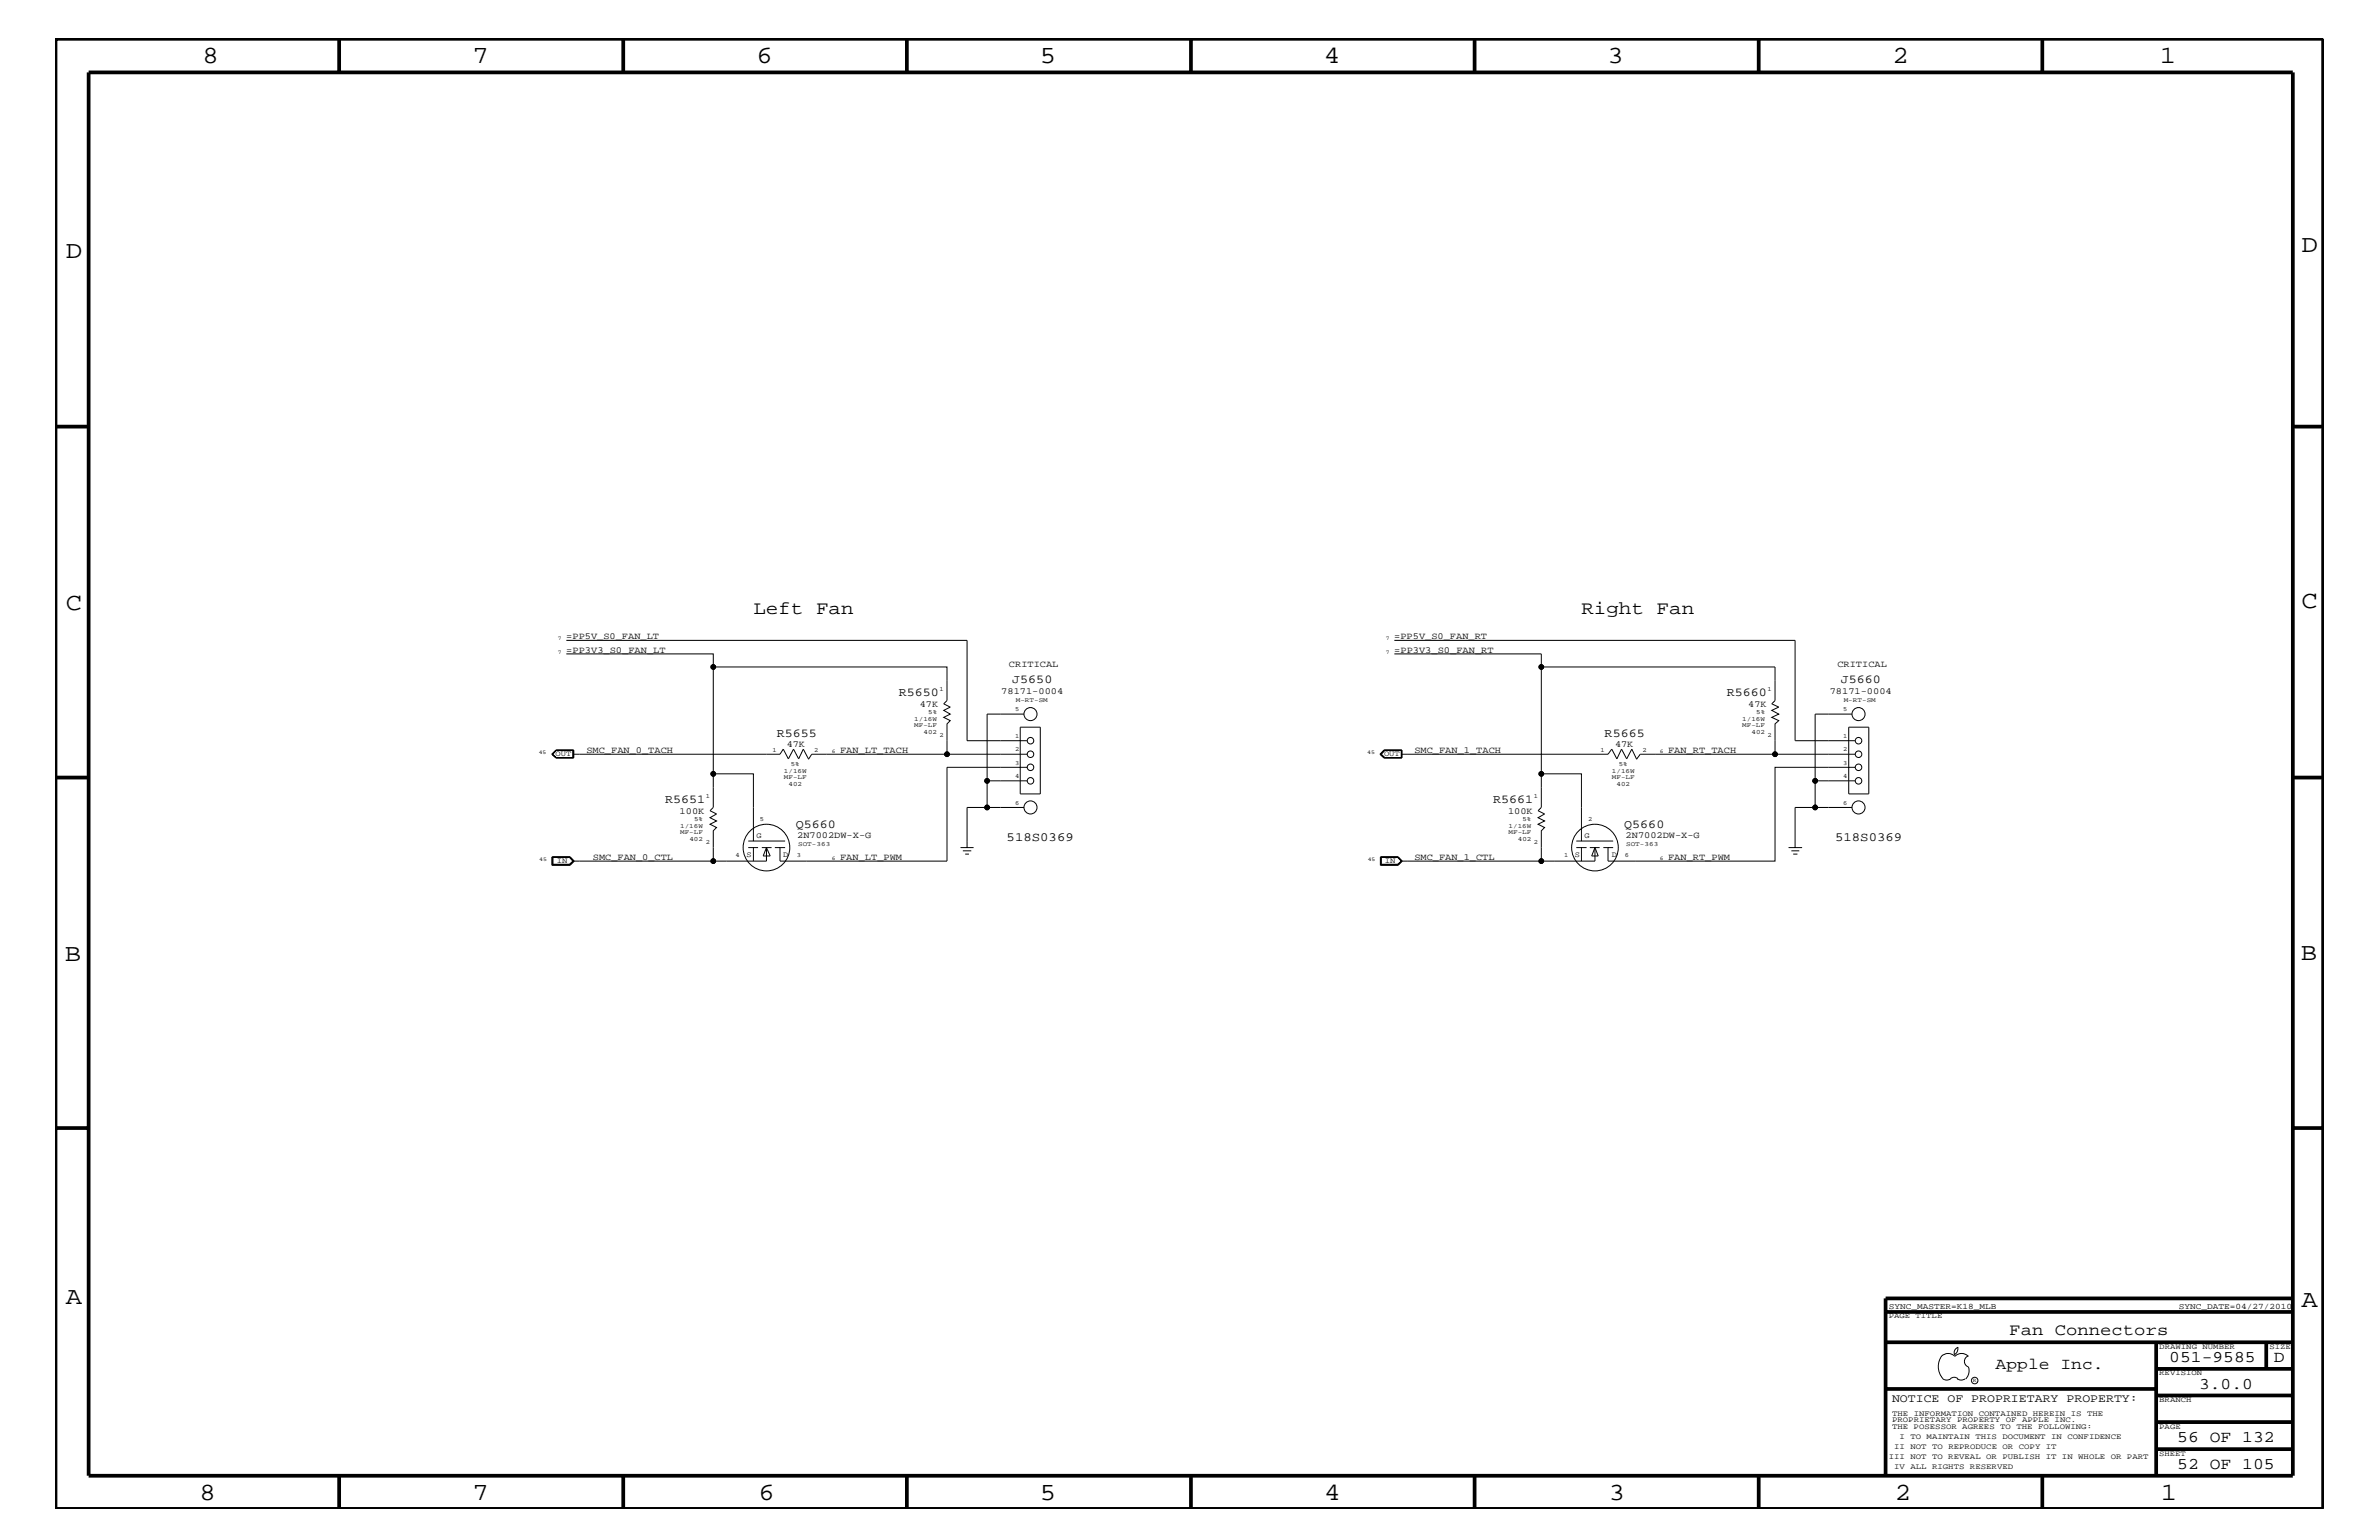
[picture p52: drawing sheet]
<svg xmlns="http://www.w3.org/2000/svg" width="432mm" height="279mm" viewBox="0 0 432 279" stroke-linecap="round" stroke-linejoin="round" font-family="sans-serif">
<defs><g id="words">
<g font-size="4.5">
<text x="36.7" y="11.5">8</text>
<text x="85.8" y="11.5">7</text>
<text x="137.3" y="11.5">6</text>
<text x="188.7" y="11.5">5</text>
<text x="240.3" y="11.5">4</text>
<text x="291.8" y="11.5">3</text>
<text x="343.5" y="11.5">2</text>
<text x="392" y="11.5">1</text>
<text x="11.9" y="46.8">D</text>
<text x="417.7" y="45.7">D</text>
<text x="11.9" y="110.6">C</text>
<text x="417.8" y="110.3">C</text>
<text x="11.8" y="174.3">B</text>
<text x="417.6" y="174.2">B</text>
<text x="11.9" y="236.7">A</text>
<text x="417.8" y="237.1">A</text>
<text x="36.2" y="272.1">8</text>
<text x="85.8" y="272.1">7</text>
<text x="137.7" y="272.1">6</text>
<text x="188.7" y="272.1">5</text>
<text x="240.4" y="272.1">4</text>
<text x="292" y="272.1">3</text>
<text x="343.9" y="272.1">2</text>
<text x="392.2" y="272.1">1</text>
</g>
<g font-size="3.4">
<text x="136.7" y="111.4">Left Fan</text>
<text x="287" y="111.4">Right Fan</text>
</g>
<g font-size="3">
<text x="364.7" y="242.3">Fan Connectors</text>
<text x="362.2" y="248.4">Apple Inc.</text>
<text x="393.7" y="247.1">051-9585</text>
<text x="399.2" y="252">3.0.0</text>
<text x="412.7" y="247.1">D</text>
<text x="395.2" y="261.6">56 OF 132</text>
<text x="395.2" y="266.6">52 OF 105</text>
</g>
<g font-size="2.3">
<text x="182.7" y="152.6">518S0369</text>
<text x="333.1" y="152.6">518S0369</text>
</g>
<g font-size="2.2">
<text x="183.7" y="124">J5650</text>
<text x="334.1" y="124">J5660</text>
<text x="163.2" y="126.4">R5650</text>
<text x="313.4" y="126.4">R5660</text>
<text x="141" y="133.8">R5655</text>
<text x="291.3" y="133.8">R5665</text>
<text x="120.7" y="145.7">R5651</text>
<text x="271" y="145.7">R5661</text>
<text x="144.4" y="150.1">Q5660</text>
<text x="294.8" y="150.1">Q5660</text>
</g>
<text font-size="2.1" x="343.4" y="254.4">NOTICE OF PROPRIETARY PROPERTY:</text>
<g font-size="1.7">
<text x="102.8" y="115.9">=PP5V_S0_FAN_LT</text>
<text x="102.8" y="118.4">=PP3V3_S0_FAN_LT</text>
<text x="253.1" y="115.9">=PP5V_S0_FAN_RT</text>
<text x="253.1" y="118.4">=PP3V3_S0_FAN_RT</text>
<text x="181.7" y="125.9">78171-0004</text>
<text x="183.1" y="121">CRITICAL</text>
<text x="332.1" y="125.9">78171-0004</text>
<text x="333.5" y="121">CRITICAL</text>
<text x="167" y="128.2">47K</text>
<text x="317.3" y="128.2">47K</text>
<text x="106.4" y="136.6">SMC_FAN_0_TACH</text>
<text x="142.8" y="135.5">47K</text>
<text x="152.5" y="136.6">FAN_LT_TACH</text>
<text x="256.7" y="136.6">SMC_FAN_1_TACH</text>
<text x="293.2" y="135.5">47K</text>
<text x="302.8" y="136.6">FAN_RT_TACH</text>
<text x="123.4" y="147.6">100K</text>
<text x="273.7" y="147.6">100K</text>
<text x="107.6" y="156">SMC_FAN_0_CTL</text>
<text x="144.7" y="152">2N7002DW-X-G</text>
<text x="152.5" y="156">FAN_LT_PWM</text>
<text x="256.7" y="156">SMC_FAN_1_CTL</text>
<text x="295.1" y="152">2N7002DW-X-G</text>
<text x="302.8" y="156">FAN_RT_PWM</text>
</g>
<g font-size="1.5">
<text x="342.8" y="237.4">SYNC_MASTER=K18_MLB</text>
<text x="395.5" y="237.4">SYNC_DATE=04/27/2010</text>
</g>
<g font-size="1.4">
<text x="100.8" y="137.2">OUT</text>
<text x="251.2" y="137.2">OUT</text>
<text x="135.5" y="155.6">S</text>
<text x="137.3" y="152">G</text>
<text x="142.2" y="155.6">D</text>
<text x="285.8" y="155.6">S</text>
<text x="287.6" y="152">G</text>
<text x="292.5" y="155.6">D</text>
<text x="101.1" y="156.6">IN</text>
<text x="251.4" y="156.6">IN</text>
<text x="342.8" y="239.2">PAGE TITLE</text>
<text x="391.9" y="244.7">DRAWING NUMBER</text>
<text x="411.9" y="244.7">SIZE</text>
<text x="391.9" y="249.5">REVISION</text>
<text x="343.4" y="256.8">THE INFORMATION CONTAINED HEREIN IS THE</text>
<text x="391.9" y="254.4">BRANCH</text>
<text x="343.4" y="259.3">THE POSESSOR AGREES TO THE FOLLOWING:</text>
<text x="343.4" y="258">PROPRIETARY PROPERTY OF APPLE INC.</text>
<text x="343.8" y="262.9">II NOT TO REPRODUCE OR COPY IT</text>
<text x="344.8" y="261.1">I TO MAINTAIN THIS DOCUMENT IN CONFIDENCE</text>
<text x="391.9" y="259.3">PAGE</text>
<text x="342.8" y="264.7">III NOT TO REVEAL OR PUBLISH IT IN WHOLE OR PART</text>
<text x="343.8" y="266.6">IV ALL RIGHTS RESERVED</text>
<text x="391.9" y="264.1">SHEET</text>
</g>
<g font-size="1.2">
<text x="170.5" y="125.3">1</text>
<text x="320.8" y="125.3">1</text>
<text x="165.9" y="131.9">MF-LF</text>
<text x="165.9" y="130.8">1/16W</text>
<text x="168.5" y="129.6">5%</text>
<text x="184.2" y="129.1">5</text>
<text x="184.4" y="127.4">M-RT-SM</text>
<text x="316.2" y="131.9">MF-LF</text>
<text x="316.2" y="130.8">1/16W</text>
<text x="318.8" y="129.6">5%</text>
<text x="334.5" y="129.1">5</text>
<text x="334.6" y="127.4">M-RT-SM</text>
<text x="140.2" y="136.4">1</text>
<text x="147.7" y="136.4">2</text>
<text x="167.6" y="133.2">402</text>
<text x="170.5" y="133.8">2</text>
<text x="184.2" y="133.9">1</text>
<text x="184.2" y="136.3">2</text>
<text x="290.5" y="136.4">1</text>
<text x="298.1" y="136.4">2</text>
<text x="317.9" y="133.2">402</text>
<text x="320.8" y="133.8">2</text>
<text x="334.5" y="133.9">1</text>
<text x="334.5" y="136.3">2</text>
<text x="142.3" y="141.4">MF-LF</text>
<text x="142.3" y="140.2">1/16W</text>
<text x="143.1" y="142.6">402</text>
<text x="143.6" y="139">5%</text>
<text x="184.2" y="138.7">3</text>
<text x="184.2" y="141.2">4</text>
<text x="292.6" y="141.4">MF-LF</text>
<text x="292.6" y="140.2">1/16W</text>
<text x="293.4" y="142.6">402</text>
<text x="293.8" y="139">5%</text>
<text x="334.5" y="138.7">3</text>
<text x="334.5" y="141.2">4</text>
<text x="126" y="149">5%</text>
<text x="128.1" y="144.7">1</text>
<text x="137.9" y="149">5</text>
<text x="184.2" y="146">6</text>
<text x="276.4" y="149">5%</text>
<text x="278.4" y="144.7">1</text>
<text x="288.3" y="149">2</text>
<text x="334.5" y="146">6</text>
<text x="123.4" y="151.3">MF-LF</text>
<text x="123.4" y="150.1">1/16W</text>
<text x="125.1" y="152.6">402</text>
<text x="128.1" y="153.2">2</text>
<text x="133.5" y="155.6">4</text>
<text x="144.6" y="155.6">3</text>
<text x="144.9" y="153.4">SOT-363</text>
<text x="273.8" y="151.3">MF-LF</text>
<text x="273.8" y="150.1">1/16W</text>
<text x="275.5" y="152.6">402</text>
<text x="278.4" y="153.2">2</text>
<text x="283.9" y="155.6">1</text>
<text x="294.9" y="155.6">6</text>
<text x="295.1" y="153.4">SOT-363</text>
</g>
<g font-size="1">
<text x="101.3" y="118.6">7</text>
<text x="101.3" y="116.2">7</text>
<text x="251.6" y="118.6">7</text>
<text x="251.6" y="116.2">7</text>
<text x="97.8" y="136.8">45</text>
<text x="151" y="136.6">6</text>
<text x="248.2" y="136.8">45</text>
<text x="301.3" y="136.6">6</text>
<text x="151" y="156">6</text>
<text x="301.3" y="156">6</text>
<text x="97.9" y="156.2">45</text>
<text x="248.2" y="156.2">45</text>
<text x="358.1" y="250.7">R</text>
</g>
</g></defs>
<g fill="none" stroke="#000" stroke-width=".18">
<path d="M102.8 118.6h26.7v2.4h42.4v6.1l-.6 .6 1.2 .6-1.2 .6 1.2 .7-1.2 .6 1.2 .5-.6 .6v5.5h14.5M102.8 116.2h72.7v18.2h10.9M253.1 116.2h72.7v18.2h10.9M253.1 118.6h26.7v21.8M100.2 136.8l.7-.7h3.2v1.4h-3.2zM100.9 136.2h3.2M100.9 136.2l-.6 .6 .6 .6M100.9 137.4h3.2M104 136.8h37.6l.6-.9 .9 1.8 .9-1.8 1 1.8 .8-1.8 .9 1.8M104 136.2v1.2M104.1 136.1v1.4M129.5 121v19.4h7.2v12.2"/>
<path d="M171.9 136.8h-24.6l-.6 1M185.2 131.9h3.6v12.1h-3.6zM185.9 129.6h-6.7v12.1h7.2M186.4 139.2h-14.5v17h-30.3v-2.4M251.2 136.1h3.2v1.4h-3.2M251.2 136.1l-.7 .7 .7 .7M251.3 136.2l-.6 .6 .6 .6M251.3 136.2l-.7 .6 .7 .6M251.3 136.2h3.1v1.2h-3.1M254.4 136.8h37.5l.6-.9 1 1.8 .8-1.8 1 1.8 .9-1.8 .8 1.8M279.8 121h42.4v6.1l-.6 .6 1.3 .6-1.3 .6 1.3 .7-1.3 .6 1.3 .5-.7 .6v5.5h14.5M322.2 136.8h-24.5l-.7 1"/>
<path d="M335.6 131.9h3.6v12.1h-3.6zM336.1 129.6h-6.6v12.1h7.2M336.7 139.2h-14.5v17h-30.3v-2.4M100.2 155.5h3.3l.7 .7-.7 .8h-3.3zM103.4 155.6l.7 .6-.7 .6M103.4 155.6l.6 .6M103.4 155.6h-3.1v1.2h3.1M103.5 155.5l.6 .7-.6 .7h-3.2v-1.4M104 156.2l-.6 .6M129.5 140.4v6.1l-.6 .6 1.2 .6-1.2 .7 1.2 .5-1.2 .6 1.2 .6-.6 .6v5.5M135.8 153.8h1.8M135.8 152.6h6.7"/>
<path d="M136.7 153.8v2.4M138.3 153.8h1.7M139.1 153.8v2.4h-35.1M139.1 153.8l.7 1.5h-1.3zM140.6 153.8h1.9M174.3 153.8h2.4M174.8 154.4h1.5M175.2 155h.7M179.2 141.7v4.8h6.7M179.2 146.5h-3.7v7.3M250.5 155.5h3.3l.7 .7-.7 .8h-3.3zM250.6 155.6h3.2l.6 .6"/>
<path d="M250.7 155.6v1.2M253.7 155.6l.7 .6M253.8 155.5l.6 .7-.6 .7h-3.2v-1.4M254.4 156.2l-.6 .6h-3.2M254.4 156.2l-.7 .6M286.1 153.8h1.9M286.1 152.6h6.7M287 152.6v-12.2h-7.2v6.1l-.6 .6 1.1 .6-1.1 .7 1.1 .5-1.1 .6 1.1 .6-.5 .6v5.5M287 153.8v2.4M288.6 153.8h1.7M289.5 153.8v2.4h-35.1M289.5 153.8l.6 1.5h-1.2z"/>
<path d="M291 153.8h1.8M324.6 153.8h2.5M325.1 154.4h1.5M325.5 155h.7M329.5 141.7v4.8h6.6M329.5 146.5h-3.7v7.3M352.4 246.1a1.69 1.69 0 0 1 2.4 0M352.4 246a3.3 3.3 0 0 0 .3 4.1M352.6 250.2l.7 .2 .7-.2M354 250.2l.7-.3 .7 .3M354.8 246.1a1.69 1.69 0 0 1 2.5 0M355.3 250.2l.7 .2 .7-.2"/>
<path d="M355.3 244.4l.1 .3a1.18 1.18 0 0 1-.6 1M355.4 244.4a.99 .99 0 0 0-.6 1.4M357.2 246a1.04 1.04 0 0 0-.6 1 1.04 1.04 0 0 0 .6 1M357.3 248l.1 .7a2.11 2.11 0 0 1-.6 1.5"/>
<circle cx="129.5" cy="121" r=".42"/>
<circle cx="171.9" cy="136.8" r=".42"/>
<circle cx="187" cy="139.2" r=".59"/>
<circle cx="187" cy="134.4" r=".59"/>
<circle cx="187" cy="136.8" r=".59"/>
<circle cx="187" cy="129.6" r="1.19"/>
<circle cx="279.8" cy="121" r=".42"/>
<circle cx="322.2" cy="136.8" r=".42"/>
<circle cx="337.3" cy="129.6" r="1.19"/>
<circle cx="337.3" cy="139.2" r=".59"/>
<circle cx="337.3" cy="134.4" r=".59"/>
<circle cx="337.3" cy="136.8" r=".59"/>
<circle cx="129.5" cy="140.4" r=".42"/>
<circle cx="129.5" cy="156.2" r=".42"/>
<circle cx="139.1" cy="153.8" r="4.2"/>
<circle cx="179.2" cy="146.5" r=".42"/>
<circle cx="179.2" cy="141.7" r=".42"/>
<circle cx="187" cy="141.7" r=".59"/>
<circle cx="187" cy="146.5" r="1.19"/>
<circle cx="279.8" cy="156.2" r=".42"/>
<circle cx="279.8" cy="140.4" r=".42"/>
<circle cx="289.5" cy="153.8" r="4.2"/>
<circle cx="329.5" cy="141.7" r=".42"/>
<circle cx="329.5" cy="146.5" r=".42"/>
<circle cx="337.3" cy="146.5" r="1.19"/>
<circle cx="337.3" cy="141.7" r=".59"/>
<circle cx="358.4" cy="250.5" r=".59"/>
</g>
<g fill="none" stroke="#000" stroke-width=".68" stroke-linecap="butt">
<path d="M10.1 7h411.6v266.8h-411.6zM16.1 13.1h400.1v254.6h-400.1zM61.6 7v6.1M113.1 7v6.1M164.6 7v6.1M216.2 7v6.1M267.6 7v6.1M319.2 7v6.1M370.7 7v6.1M10.1 77.4h6M416.2 77.4h5.5M10.1 141.1h6"/>
<path d="M416.2 141.1h5.5M10.1 204.7h6M416.2 204.7h5.5M342.2 238h74M416.2 235.6h-74v32.1M342.2 243.5h74M342.2 252h49.2M391.4 258h24.8M391.4 253.2h24.8M391.4 248.4h24.8M391.4 243.5v24.2M411.3 243.5v4.9"/>
<path d="M61.6 267.7v6.1M113.1 267.7v6.1M164.6 267.7v6.1M216.2 268v5.8M267.6 267.7v6.1M319.2 267.7v6.1M370.7 267.7v6.1M391.4 262.9h24.8"/>
</g>
<g fill="#000">
<circle cx="129.5" cy="121" r=".42"/>
<circle cx="171.9" cy="136.8" r=".42"/>
<circle cx="279.8" cy="121" r=".42"/>
<circle cx="322.2" cy="136.8" r=".42"/>
<circle cx="129.5" cy="140.4" r=".42"/>
<circle cx="129.5" cy="156.2" r=".42"/>
<circle cx="179.2" cy="146.5" r=".42"/>
<circle cx="179.2" cy="141.7" r=".42"/>
<circle cx="279.8" cy="156.2" r=".42"/>
<circle cx="279.8" cy="140.4" r=".42"/>
<circle cx="329.5" cy="141.7" r=".42"/>
<circle cx="329.5" cy="146.5" r=".42"/>
</g>
<use href="#words"/>
</svg>
